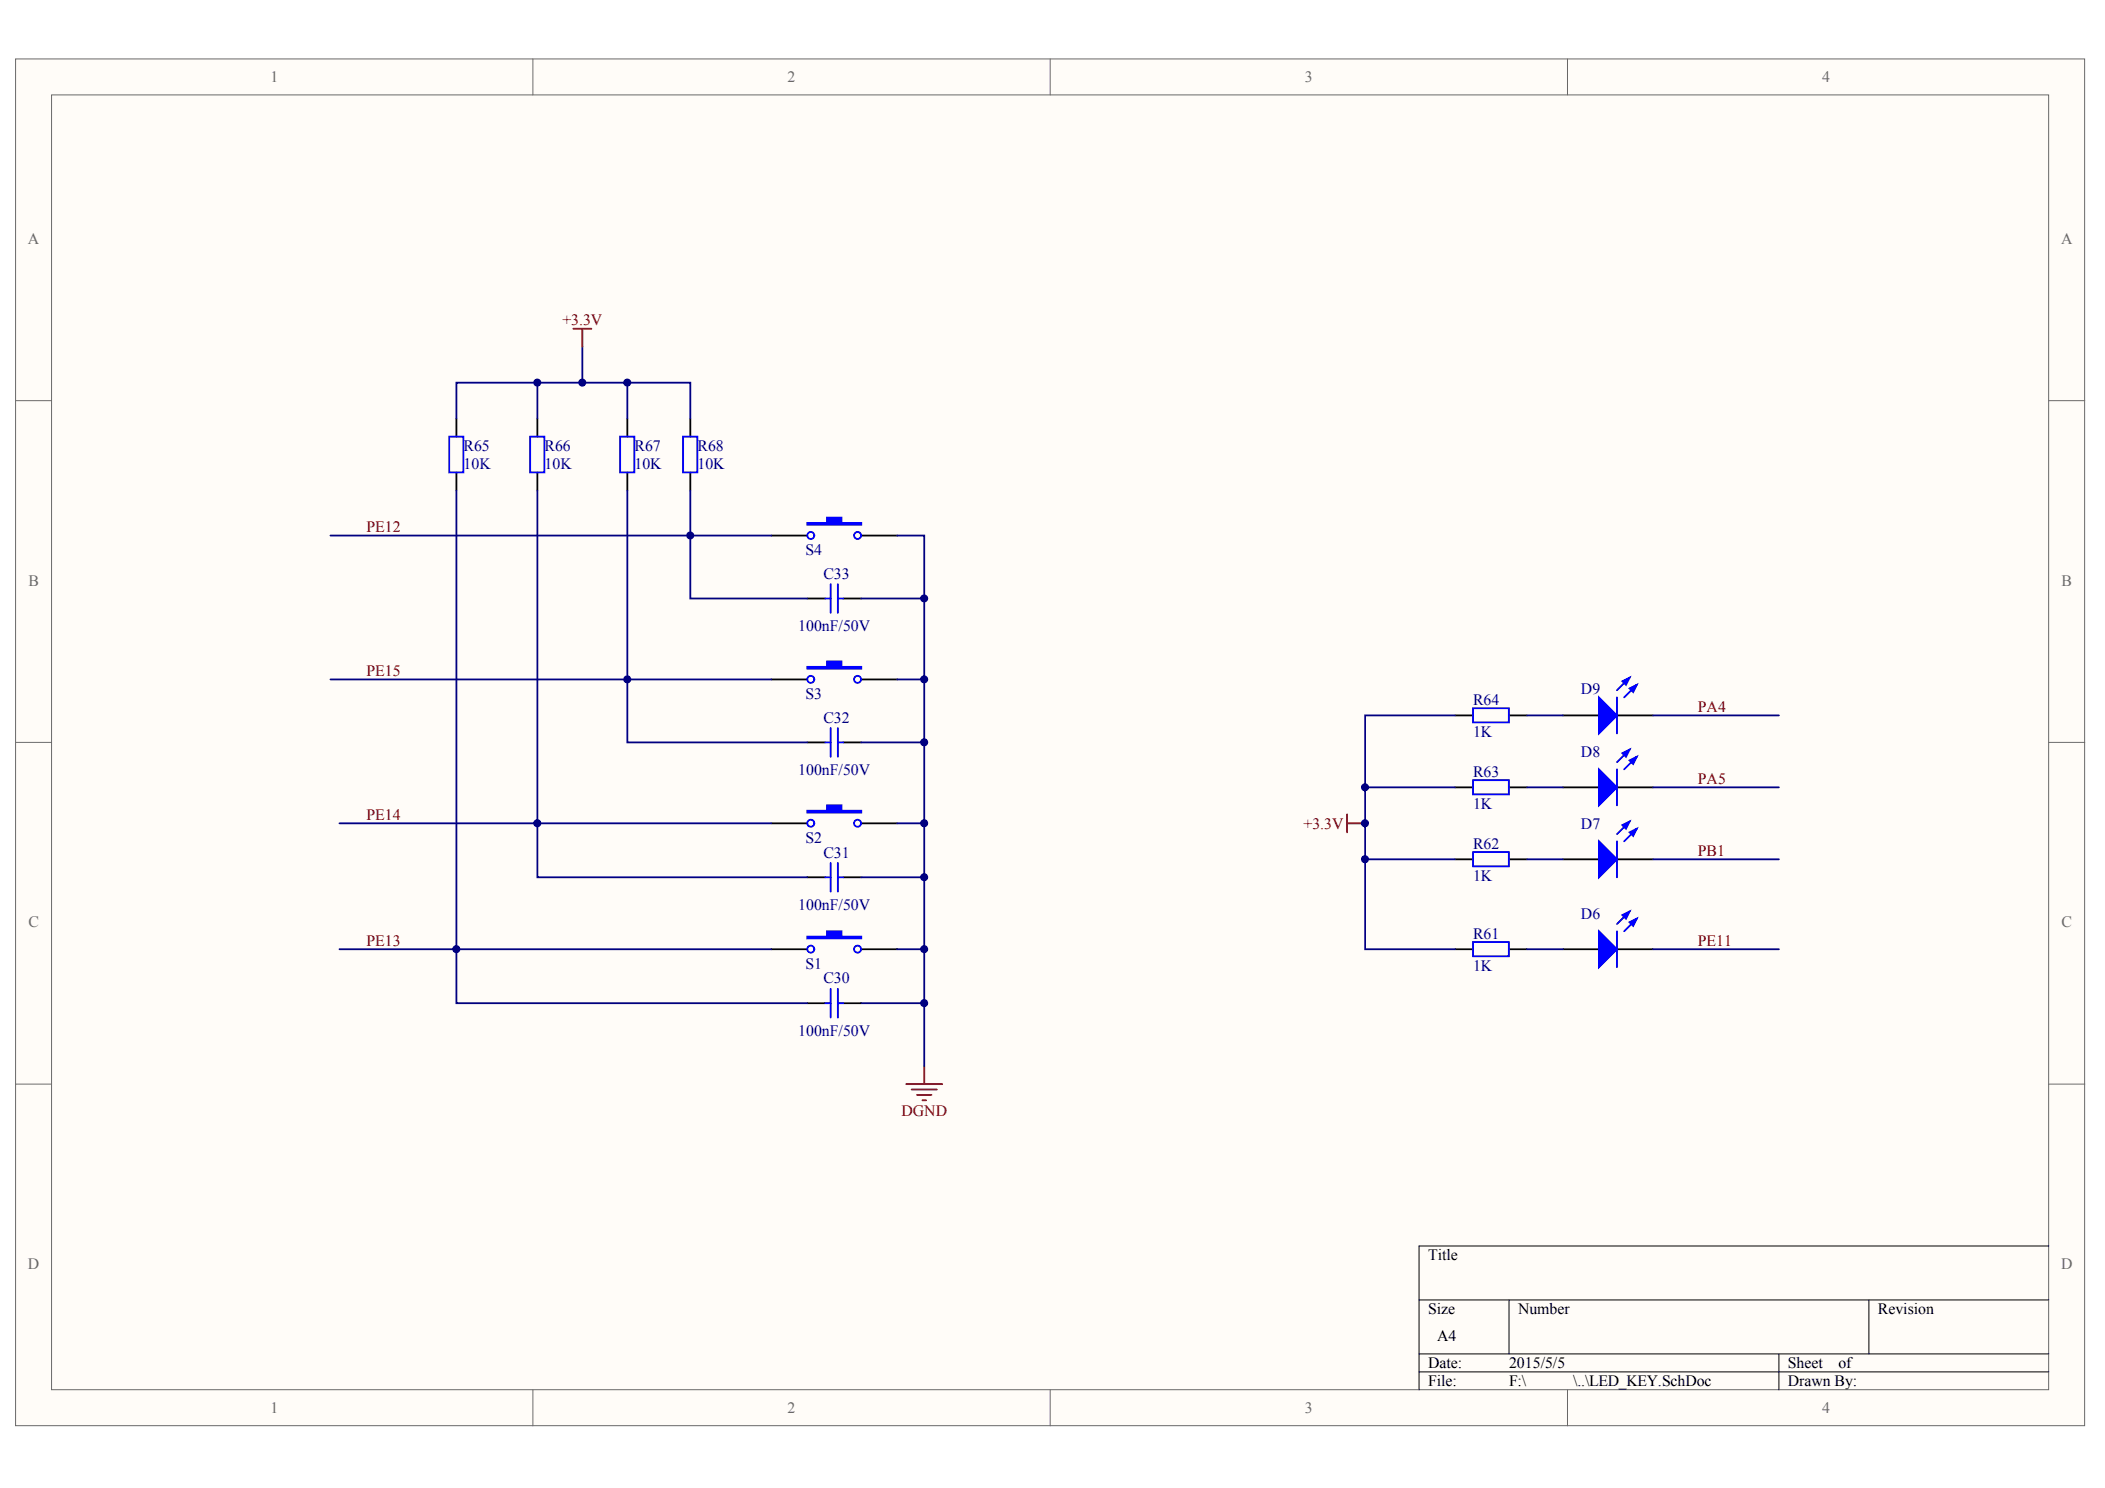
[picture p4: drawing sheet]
<svg xmlns="http://www.w3.org/2000/svg" width="297mm" height="210mm" viewBox="0 0 297 210" stroke-linecap="round" stroke-linejoin="round" font-family="sans-serif">
<defs><g id="words">
<g font-size="2.2" fill="#696969">
<text x="38.2" y="11.6">1</text>
<text x="111.1" y="11.6">2</text>
<text x="184.1" y="11.6">3</text>
<text x="257.1" y="11.6">4</text>
<text x="3.9" y="34.4">A</text>
<text x="290.9" y="34.4">A</text>
<text x="4" y="82.6">B</text>
<text x="290.9" y="82.6">B</text>
<text x="4" y="130.8">C</text>
<text x="290.9" y="130.8">C</text>
<text x="3.9" y="179">D</text>
<text x="290.9" y="179">D</text>
<text x="38.2" y="199.3">1</text>
<text x="111.1" y="199.3">2</text>
<text x="184.1" y="199.3">3</text>
<text x="257.1" y="199.3">4</text>
</g>
<g font-size="2.2" fill="#800000">
<text x="79.4" y="45.9">+3.3V</text>
<text x="51.7" y="75.1">PE12</text>
<text x="51.7" y="95.3">PE15</text>
<text x="239.6" y="100.4">PA4</text>
<text x="239.6" y="110.6">PA5</text>
<text x="51.7" y="115.6">PE14</text>
<text x="183.9" y="116.9">+3.3V</text>
<text x="239.6" y="120.7">PB1</text>
<text x="51.7" y="133.4">PE13</text>
<text x="239.6" y="133.4">PE11</text>
<text x="127.2" y="157.5">DGND</text>
</g>
<g font-size="2.2" fill="#000080">
<text x="65.4" y="63.6">R65</text>
<text x="76.8" y="63.6">R66</text>
<text x="89.5" y="63.6">R67</text>
<text x="98.4" y="63.6">R68</text>
<text x="65.4" y="66.2">10K</text>
<text x="76.8" y="66.2">10K</text>
<text x="89.5" y="66.2">10K</text>
<text x="98.4" y="66.2">10K</text>
<text x="113.7" y="78.3">S4</text>
<text x="116.2" y="81.6">C33</text>
<text x="112.6" y="89">100nF/50V</text>
<text x="113.7" y="98.6">S3</text>
<text x="116.2" y="101.9">C32</text>
<text x="207.9" y="99.4">R64</text>
<text x="223.1" y="97.9">D9</text>
<text x="207.9" y="104">1K</text>
<text x="223.1" y="106.8">D8</text>
<text x="112.6" y="109.3">100nF/50V</text>
<text x="207.9" y="109.6">R63</text>
<text x="113.7" y="118.9">S2</text>
<text x="207.9" y="114.1">1K</text>
<text x="207.9" y="119.7">R62</text>
<text x="223.1" y="116.9">D7</text>
<text x="116.2" y="121">C31</text>
<text x="207.9" y="124.3">1K</text>
<text x="112.6" y="128.3">100nF/50V</text>
<text x="223.1" y="129.6">D6</text>
<text x="113.7" y="136.7">S1</text>
<text x="207.9" y="137">1K</text>
<text x="207.9" y="132.4">R61</text>
<text x="116.2" y="138.7">C30</text>
<text x="112.6" y="146.1">100nF/50V</text>
</g>
<g font-size="2.2">
<text x="201.5" y="177.8">Title</text>
<text x="201.5" y="185.4">Size</text>
<text x="214.2" y="185.4">Number</text>
<text x="265" y="185.4">Revision</text>
<text x="202.8" y="189.2">A4</text>
<text x="201.5" y="193">Date:</text>
<text x="201.5" y="195.5">File:</text>
<text x="212.9" y="193">2015/5/5</text>
<text x="212.9" y="195.5">F:\</text>
<text x="222" y="195.5">\..\LED_KEY.SchDoc</text>
<text x="252.3" y="193">Sheet</text>
<text x="252.3" y="195.5">Drawn By:</text>
<text x="259.4" y="193">of</text>
</g>
</g></defs>
<g fill="#fffcf8" stroke="#696969" stroke-width=".14">
<path d="M2.2 8.3h292v192.8h-292z"/>
<path d="M7.3 13.4h281.8v182.6h-281.8z"/>
</g>
<path d="M75.2 8.3v5.1M148.2 8.3v5.1M221.2 8.3v5.1M2.2 56.5h5.1M289.1 56.5h5.1M2.2 104.7h5.1M289.1 104.7h5.1M2.2 152.9h5.1M289.1 152.9h5.1M75.2 196.1v5M148.2 196.1v5M221.2 196.1v5" fill="none" stroke="#696969" stroke-width=".14"/>
<path d="M289.1 175.8h-88.9v20.3M200.2 183.4h88.9M200.2 191h88.9M200.2 193.5h88.9M212.9 183.4v7.6M251 191v5.1M263.7 183.4v7.6" fill="none" stroke="#000" stroke-width=".14"/>
<g fill="none" stroke="#000" stroke-width=".25">
<path d="M64.4 59.1v2.5M75.8 59.1v2.5M88.5 59.1v2.5M97.4 59.1v2.5M64.4 66.7v2.5M75.8 66.7v2.5M88.5 66.7v2.5M97.4 66.7v2.5M108.8 75.5h5.1M121.5 75.5h5.1M108.8 95.8h5.1M113.9 84.4h2.6"/>
<path d="M119 84.4h2.5M121.5 95.8h5.1M108.8 116.1h5.1M113.9 104.7h2.6M119 104.7h2.5M121.5 116.1h5.1M205.3 100.9h2.6M205.3 111.1h2.6M212.9 100.9h2.6M212.9 111.1h2.6M220.6 100.9h5M220.6 111.1h5"/>
<path d="M228.2 100.9h5.1M228.2 111.1h5.1M108.8 133.9h5.1M113.9 123.8h2.6M119 123.8h2.5M121.5 133.9h5.1M205.3 121.2h2.6M205.3 133.9h2.6M212.9 121.2h2.6M212.9 133.9h2.6M220.6 121.2h5M220.6 133.9h5"/>
<path d="M228.2 121.2h5.1M228.2 133.9h5.1M113.9 141.5h2.6M119 141.5h2.5"/>
</g>
<g fill="#00f" stroke="#00f" stroke-width=".25">
<path d="M225.6 98.4l2.6 2.5-2.6 2.6z"/>
<path d="M230 97.1l1-.5-.5 1z"/>
<path d="M228.9 96.1l1.1-.5-.6 1z"/>
<path d="M225.6 108.5l2.6 2.6-2.6 2.5z"/>
<path d="M230 107.3l1-.5-.5 1z"/>
<path d="M228.9 106.2l1.1-.5-.6 1.1z"/>
<path d="M225.6 118.7l2.6 2.5-2.6 2.6z"/>
<path d="M230 117.4l1-.5-.5 1z"/>
<path d="M228.9 116.4l1.1-.5-.6 1z"/>
<path d="M225.6 131.4l2.6 2.5-2.6 2.5z"/>
<path d="M230 130.1l1-.5-.5 1z"/>
<path d="M228.9 129.1l1.1-.5-.6 1z"/>
<path d="M113.9 73.8h2.8v-.8h2v.8h2.8v.2h-7.6z" fill-rule="evenodd"/>
<path d="M113.9 94.1h2.8v-.8h2v.8h2.8v.2h-7.6z" fill-rule="evenodd"/>
<path d="M113.9 114.4h2.8v-.8h2v.8h2.8v.2h-7.6z" fill-rule="evenodd"/>
<path d="M113.9 132.1h2.8v-.7h2v.7h2.8v.3h-7.6z" fill-rule="evenodd"/>
</g>
<g fill="none" stroke="#00f" stroke-width=".25">
<path d="M63.4 61.6h2v5h-2zM74.8 61.6h2v5h-2zM87.5 61.6h2v5h-2zM96.4 61.6h2v5h-2zM116.5 84.4h.7M117.2 82.4v4.1M118.2 82.4v4.1M118.2 84.4h.8M207.9 99.9h5v2h-5zM228.2 98.4v5.1M230 95.6l-1.8 1.8M231 96.6l-1.8 1.8"/>
<path d="M116.5 104.7h.7M117.2 102.7v4.1M118.2 102.7v4.1M118.2 104.7h.8M207.9 110.1h5v2h-5zM228.2 108.5v5.1M228.2 118.7v5.1M230 105.7l-1.8 1.8M230 115.9l-1.8 1.8M231 106.8l-1.8 1.7M231 116.9l-1.8 1.8M116.5 123.8h.7"/>
<path d="M117.2 121.7v4.1M117.2 139.5v4M118.2 121.7v4.1M118.2 139.5v4M118.2 123.8h.8M207.9 120.2h5v2h-5zM207.9 132.9h5v2h-5zM228.2 131.4v5M230 128.6l-1.8 1.8M231 129.6l-1.8 1.8M116.5 141.5h.7M118.2 141.5h.8"/>
<circle cx="114.4" cy="75.5" r=".49"/>
<circle cx="121" cy="75.5" r=".49"/>
<circle cx="114.4" cy="95.8" r=".49"/>
<circle cx="121" cy="95.8" r=".49"/>
<circle cx="114.4" cy="116.1" r=".49"/>
<circle cx="121" cy="116.1" r=".49"/>
<circle cx="114.4" cy="133.9" r=".49"/>
<circle cx="121" cy="133.9" r=".49"/>
</g>
<g fill="none" stroke="#000080" stroke-width=".25">
<path d="M64.4 59.1v-5.1h33v5.1M75.8 54v5.1M82.2 48.9v5.1M88.5 54v5.1M46.6 75.5h50.8v8.9h16.5M64.4 69.2v64.7h44.4M75.8 69.2v46.9h33M88.5 69.2v26.6h20.3M97.4 69.2v6.3h11.4M126.6 75.5h3.8v8.9h-8.9M46.6 95.8h41.9v8.9h25.4M126.6 95.8h3.8"/>
<path d="M130.4 84.4v66M47.9 116.1h27.9v7.7h38.1M121.5 104.7h8.9M126.6 116.1h3.8M192.6 111.1h12.7M205.3 100.9h-12.7v33h12.7M215.5 100.9h5.1M215.5 111.1h5.1M233.3 100.9h17.7M233.3 111.1h17.7M47.9 133.9h16.5v7.6h49.5M121.5 123.8h8.9"/>
<path d="M126.6 133.9h3.8M192.6 121.2h12.7M215.5 121.2h5.1M215.5 133.9h5.1M233.3 121.2h17.7M233.3 133.9h17.7M121.5 141.5h8.9"/>
</g>
<path d="M80.9 46.4h2.5M82.2 46.4v2.5M190.1 114.9v2.5M190.1 116.1h2.5M127.9 152.9h5.1M128.6 153.7h3.6M129.4 154.5h2M130.2 155.2h.5M130.4 150.4v2.5" fill="none" stroke="#800000" stroke-width=".25"/>
<g fill="#000080" stroke="#000080" stroke-width=".14">
<circle cx="64.4" cy="133.9" r=".49"/>
<circle cx="75.8" cy="116.1" r=".49"/>
<circle cx="75.8" cy="54" r=".49"/>
<circle cx="82.2" cy="54" r=".49"/>
<circle cx="88.5" cy="95.8" r=".49"/>
<circle cx="88.5" cy="54" r=".49"/>
<circle cx="97.4" cy="75.5" r=".49"/>
<circle cx="130.4" cy="141.5" r=".49"/>
<circle cx="130.4" cy="133.9" r=".49"/>
<circle cx="130.4" cy="123.7" r=".49"/>
<circle cx="130.4" cy="116.1" r=".49"/>
<circle cx="130.4" cy="104.7" r=".49"/>
<circle cx="130.4" cy="95.8" r=".49"/>
<circle cx="130.4" cy="84.4" r=".49"/>
<circle cx="192.6" cy="121.2" r=".49"/>
<circle cx="192.6" cy="116.1" r=".49"/>
<circle cx="192.6" cy="111.1" r=".49"/>
</g>
<use href="#words"/>
</svg>
